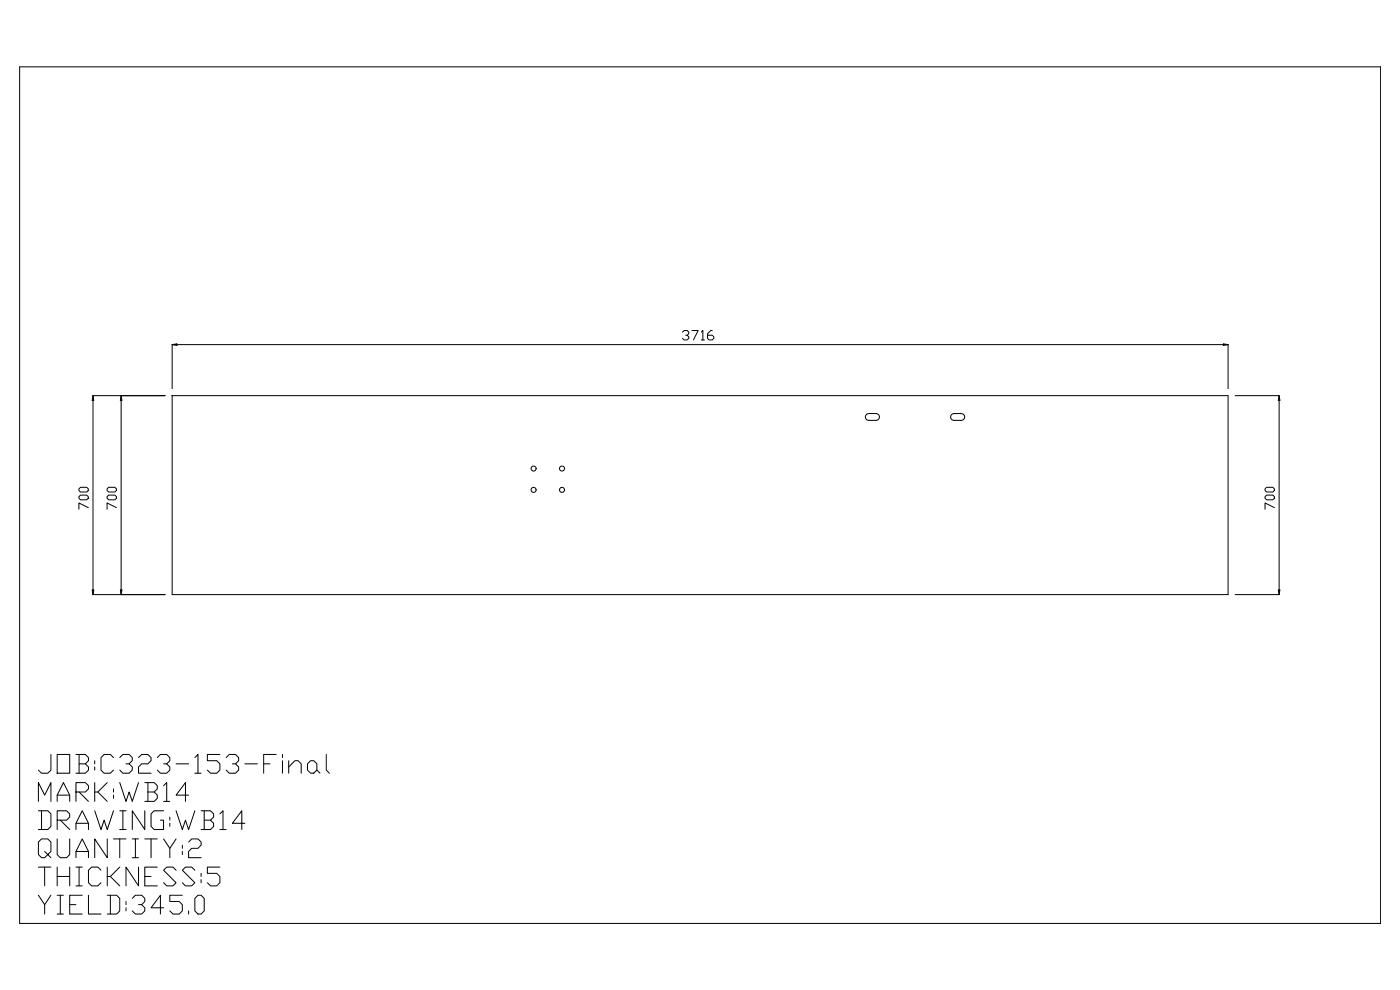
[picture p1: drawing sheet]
<svg xmlns="http://www.w3.org/2000/svg" width="420mm" height="297mm" viewBox="0 0 420 297" stroke-linecap="round" stroke-linejoin="round" font-family="sans-serif">
<g fill="none" stroke="#000" stroke-width=".3">
<path d="M5.9 20h408.1v256.9h-408.1zM204.7 99.6l.5-.5h.9l.5 .5v.5l-.5 .4h-.5M207.5 99.1h1.9l-1.4 2.8M210.3 99.6l.5-.5v2.8M213.6 99.1h-.5l-.9 1v1.4l.5 .4h.9l.5-.4v-.5l-.5-.5h-1.4M27.9 118.6h21.6M27.9 118.6v59.7M27.9 118.6l.2 1.4h-.4zM36.3 118.6l.3 1.4h-.5zM36.3 118.6v59.7M51.6 118.6h316.7v59.7h-316.7zM51.6 103.3v13.2"/>
<path d="M51.6 103.3h316.7M51.6 103.3l1.4-.2v.5zM51.6 118.6h.1M206.1 100.5l.5 .5v.5l-.5 .4h-.9l-.5-.4M210.3 101.9h1M366.9 103.1l1.4 .2-1.4 .3zM368.3 103.3v13.2M370.4 118.6h13.2M383.6 118.6l.2 1.4h-.4zM383.6 118.6v59.7M260 124.1l2.7-.1a1.02 1.02 0 0 1 1.1 1 1.02 1.02 0 0 1-1.1 1.1h-2.2a1.02 1.02 0 0 1-1-.8 1.02 1.02 0 0 1 .5-1.2zM285.2 124.5l.9-.5h2.2a1.02 1.02 0 0 1 1 1 1.02 1.02 0 0 1-1 1.1h-2.2a1.02 1.02 0 0 1-.9-1.6z"/>
<path d="M24.1 148.5h1.9l.5 .4v.5l-.5 .5h-1.9l-.4-.5v-.5zM24.1 146.1h1.9l.5 .5v.5l-.5 .4h-1.9l-.4-.4v-.5zM26.5 152.2l-2.8-1.4v1.9M32.1 146.6l.5-.5h1.9l.4 .5v.5l-.4 .4h-1.9l-.5-.4zM32.6 148.5h1.9l.4 .4v.5l-.4 .5h-1.9l-.5-.5v-.5zM34.9 152.2l-2.8-1.4v1.9M379.4 148.9l.4-.4h1.9l.5 .4v.5l-.5 .5h-1.9l-.4-.5zM379.8 146.1h1.9l.5 .5v.5l-.5 .4h-1.9l-.4-.4v-.5zM382.2 152.2l-2.8-1.4v1.9M27.7 176.9h.4l-.2 1.4zM27.9 178.3h21.6M36.1 176.9h.5l-.3 1.4z"/>
<path d="M370.4 178.3h13.2M383.4 176.9h.4l-.2 1.4zM15.3 226.2v4.7l-1 1h-1.8l-1-1M17.1 226.2h3.8v5.7h-3.8zM17.1 238.4h3.8M22.8 237.5h2.8l.9-1v-.9l-.9-.9h-2.8v5.6M22.8 226.2h2.8l.9 1v.9l-.9 .9M23.7 229h1.9l.9 1v.9l-.9 1h-2.8M23.7 226.2v5.7M23.7 237.5l2.8 2.8M28.4 228.1v.9M28.4 230v.9"/>
<path d="M28.4 234.7v5.6M29.3 237.5l2.9 2.8M32.2 234.7l-2.9 2.8h-.9M34 227.2l-.9-1h-1.9l-.9 1v3.7l.9 1h1.9l.9-1M34 236.5v1M34 238.4v1M35.9 234.7l1.9 5.6 .9-2.8 1 2.8 1.8-5.6M35.9 227.2l1-1h1.8l1 1v.9l-1 .9h-.9M38.7 229l1 1v.9l-1 1h-1.8l-1-1M41.5 227.2l1-1h1.9l.9 1v.9l-.9 .9h-1.9l-1 1v1.9h3.8M43.4 234.7h2.8l1 .9v.9l-1 1M44.4 237.5h1.8l1 .9v1l-1 .9h-2.8"/>
<path d="M44.4 234.7v5.6M47.2 227.2l.9-1h1.9l.9 1v.9l-.9 .9h-.9M49.1 235.6l.9-.9v5.6M50 229l.9 1v.9l-.9 1h-1.9l-.9-1M52.8 229h3.8M56.6 238.4h-3.8l2.8-3.7v5.6M58.4 227.2l1-1v5.7M58.4 231.9h1.9M65.9 226.2h-3.7v1.9h2.8l.9 .9v1.9l-.9 1h-1.9l-.9-1M67.8 227.2l1-1h1.8l1 1v.9l-1 .9h-.9M70.6 229l1 1v.9l-1 1h-1.8l-1-1M73.4 229h3.8"/>
<path d="M79.1 229h1.9M82.8 226.2h-3.7v5.7M84.7 226.2v1M84.7 228.1v3.8M86.6 230l1.9-1.9h.9l.9 .9v2.9M86.6 228.1v3.8M92.2 229l.9-.9h1l.9 .9v1.9l-.9 1h-1l-.9-1zM95 230.9l1 1M97.8 226.2v4.7l1 1M11.5 243.1h2.8l1 1v3.7l-1 .9h-2.8M11.5 240.3v-5.6l1.9 3.7 1.9-3.7v5.6M12.5 243.1v5.6"/>
<path d="M13.4 255.3l.9 1-.9 .9h-.9l-1-.9v-3.8l1-.9h1.8l1 .9v2.8l-1 1 1 .9M17.1 251.6v4.7l1 .9h1.9l.9-.9v-4.7M17.1 245.9h2.9l.9-.9v-.9l-.9-1h-2.9v5.6M17.1 240.3v-1.9l1.9-3.7 1.9 3.7v1.9M18.1 245.9l2.8 2.8M22.8 257.2v-1.9l1.9-3.7 1.8 3.7v1.9M22.8 248.7v-1.8l1.9-3.8 1.8 3.8v1.8M22.8 255.3h3.7M22.8 246.9h3.7M28.4 243.1l1.9 5.6 .9-2.8 1 2.8 1.8-5.6M32.2 251.6v5.6l-3.8-5.6v5.6M34 251.6h3.8"/>
<path d="M35.9 251.6v5.6M35.9 243.1h1.9M35.9 248.7h1.9M36.9 243.1v5.6M39.7 251.6h1.8M39.7 257.2h1.8M40.6 251.6v5.6M43.4 243.1v5.6l-3.7-5.6v5.6M43.4 251.6h3.8M45.3 251.6v5.6M49.1 251.6l1.8 2.8v2.8M49.1 243.1h-2.9l-.9 1v3.7l.9 .9h2.9v-2.8h-1"/>
<path d="M49.1 240.3h1.8M50.9 245v.9M50.9 246.9v.9M52.8 243.1l1.9 5.6 .9-2.8 1 2.8 1.8-5.6M52.8 251.6l-1.9 2.8M54.7 253.4v1M54.7 255.3v1M56.6 252.5l.9-.9h1.9l.9 .9v.9l-.9 1h-1.9l-.9 .9v1.9h3.7M60.3 243.1h2.8l1 1v.9l-1 .9M61.2 245.9h1.9l1 1v.9l-1 .9h-2.8M61.2 243.1v5.6M65.9 244.1l1-1v5.6"/>
<path d="M65.9 248.7h1.9M73.4 246.9h-3.7l2.8-3.8v5.6M11.5 268.4l1.9 2.9v2.8M11.5 260h3.8M13.4 260v5.6M15.3 268.4l-1.9 2.9M17.1 268.4h1.9M17.1 274.1h1.9M17.1 260v5.6M17.1 262.8h3.8M18.1 268.4v5.7M20.9 271.3h1.9"/>
<path d="M20.9 260v5.6M22.8 260h1.9M22.8 265.6h1.9M23.7 260v5.6M24.7 268.4h-3.8v5.7h3.8M26.5 268.4v5.7h3.8M30.3 260.9l-1-.9h-1.8l-1 .9v3.8l1 .9h1.8l1-.9M32.2 268.4h2.8l.9 1v3.7l-.9 1h-2.8M32.2 260v5.6M33.1 268.4v5.7M33.1 262.8l2.8 2.8M35.9 260l-2.8 2.8h-.9"/>
<path d="M37.8 270.3v1M37.8 272.2v.9M39.7 269.4l.9-1h1.9l.9 1v.9l-.9 1h-1M41.5 260v5.6l-3.7-5.6v5.6M42.5 271.3l.9 .9v.9l-.9 1h-1.9l-.9-1M43.4 262.8h1.9M47.2 260h-3.8v5.6h3.8M49.1 272.2h-3.8l2.8-3.8v5.7M52.8 260.9l-.9-.9h-1.9l-.9 .9 3.7 3.8-.9 .9h-1.9l-.9-.9M54.7 268.4h-3.8v1.9h2.8l1 1v1.8l-1 1h-1.8l-1-1M56.6 273.1v1M58.4 269.4l1-1h.9l.9 1v3.7l-.9 1h-.9l-1-1z"/>
<path d="M58.4 260.9l-.9-.9h-1.9l-.9 .9 3.7 3.8-.9 .9h-1.9l-.9-.9M60.3 261.9v.9M60.3 263.8v.9M65.9 260h-3.7v1.9h2.8l.9 .9v1.9l-.9 .9h-1.9l-.9-.9"/>
<circle cx="160" cy="146.9" r=".77"/>
<circle cx="160" cy="140.5" r=".77"/>
<circle cx="168.5" cy="140.5" r=".77"/>
<circle cx="168.5" cy="146.9" r=".77"/>
</g>
</svg>
